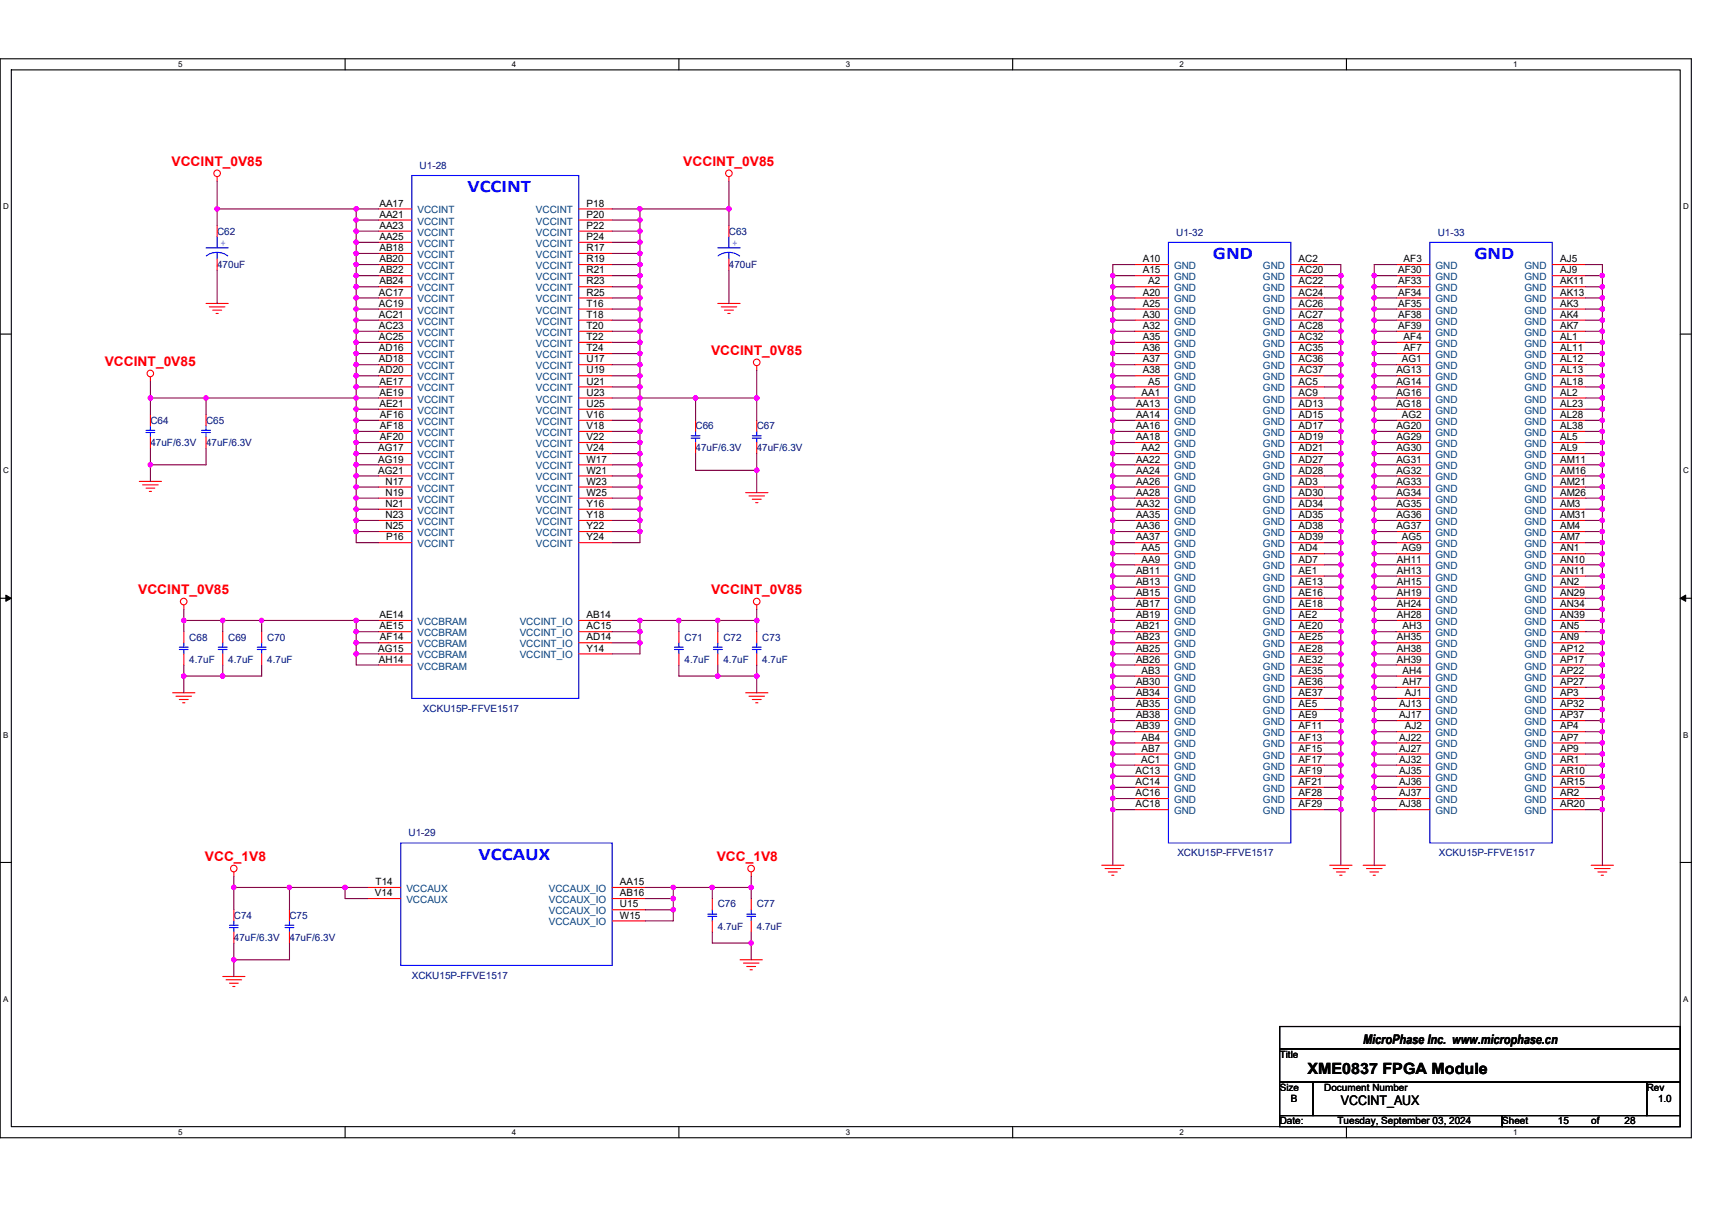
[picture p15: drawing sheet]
<svg xmlns="http://www.w3.org/2000/svg" width="297mm" height="210mm" viewBox="0 0 297 210" stroke-linecap="round" stroke-linejoin="round" font-family="sans-serif">
<defs><g id="words">
<g font-size="3.1" fill="#00f">
<text x="81.1" y="33.4">VCCINT</text>
<text x="210.5" y="45">GND</text>
<text x="255.8" y="45">GND</text>
<text x="83" y="149.2">VCCAUX</text>
</g>
<text font-size="2.7" x="226.9" y="186.4">XME0837 FPGA Module</text>
<g font-size="2.3" fill="#f00">
<text x="29.8" y="28.7">VCCINT_0V85</text>
<text x="118.6" y="28.7">VCCINT_0V85</text>
<text x="18.2" y="63.5">VCCINT_0V85</text>
<text x="123.4" y="61.6">VCCINT_0V85</text>
<text x="24" y="103.1">VCCINT_0V85</text>
<text x="123.4" y="103.1">VCCINT_0V85</text>
<text x="35.6" y="149.4">VCC_1V8</text>
<text x="124.4" y="149.4">VCC_1V8</text>
</g>
<g font-size="2.3">
<text x="236.5" y="181.1">MicroPhase Inc. www.microphase.cn</text>
<text x="232.6" y="191.8">VCCINT_AUX</text>
</g>
<g font-size="1.7" fill="#000080">
<text x="72.8" y="29.3">U1-28</text>
<text x="37.7" y="40.7">C62</text>
<text x="126.5" y="40.7">C63</text>
<text x="204.1" y="40.9">U1-32</text>
<text x="249.4" y="40.9">U1-33</text>
<text x="37.7" y="46.5">470uF</text>
<text x="126.5" y="46.5">470uF</text>
<text x="26.1" y="73.5">C64</text>
<text x="26.1" y="77.4">47uF/6.3V</text>
<text x="35.7" y="73.5">C65</text>
<text x="35.7" y="77.4">47uF/6.3V</text>
<text x="120.7" y="74.5">C66</text>
<text x="131.3" y="74.5">C67</text>
<text x="120.7" y="78.3">47uF/6.3V</text>
<text x="131.3" y="78.3">47uF/6.3V</text>
<text x="32.8" y="111.2">C68</text>
<text x="39.6" y="111.2">C69</text>
<text x="46.4" y="111.2">C70</text>
<text x="118.8" y="111.2">C71</text>
<text x="125.5" y="111.2">C72</text>
<text x="132.3" y="111.2">C73</text>
<text x="32.8" y="115">4.7uF</text>
<text x="39.6" y="115">4.7uF</text>
<text x="46.4" y="115">4.7uF</text>
<text x="118.8" y="115">4.7uF</text>
<text x="125.5" y="115">4.7uF</text>
<text x="132.3" y="115">4.7uF</text>
<text x="73.4" y="123.5">XCKU15P-FFVE1517</text>
<text x="70.9" y="145.1">U1-29</text>
<text x="204.3" y="148.6">XCKU15P-FFVE1517</text>
<text x="249.6" y="148.6">XCKU15P-FFVE1517</text>
<text x="40.6" y="159.4">C74</text>
<text x="50.2" y="159.4">C75</text>
<text x="124.5" y="157.5">C76</text>
<text x="124.5" y="161.4">4.7uF</text>
<text x="131.3" y="157.5">C77</text>
<text x="131.3" y="161.4">4.7uF</text>
<text x="40.6" y="163.3">47uF/6.3V</text>
<text x="50.2" y="163.3">47uF/6.3V</text>
<text x="71.5" y="169.8">XCKU15P-FFVE1517</text>
</g>
<g font-size="1.7">
<text x="65.8" y="35.9">AA17</text>
<text x="101.8" y="35.9">P18</text>
<text x="65.8" y="37.8">AA21</text>
<text x="65.8" y="39.7">AA23</text>
<text x="65.8" y="41.7">AA25</text>
<text x="101.8" y="37.8">P20</text>
<text x="101.8" y="39.7">P22</text>
<text x="101.8" y="41.7">P24</text>
<text x="65.8" y="43.6">AB18</text>
<text x="65.8" y="45.5">AB20</text>
<text x="65.8" y="47.4">AB22</text>
<text x="101.8" y="47.4">R21</text>
<text x="101.8" y="45.5">R19</text>
<text x="101.8" y="43.6">R17</text>
<text x="198.3" y="45.5">A10</text>
<text x="198.3" y="47.4">A15</text>
<text x="225.3" y="47.4">AC20</text>
<text x="225.3" y="45.5">AC2</text>
<text x="242.6" y="47.4">AF30</text>
<text x="243.5" y="45.5">AF3</text>
<text x="270.7" y="47.4">AJ9</text>
<text x="270.7" y="45.5">AJ5</text>
<text x="65.7" y="51.3">AC17</text>
<text x="65.7" y="53.2">AC19</text>
<text x="65.8" y="49.4">AB24</text>
<text x="101.8" y="53.2">T16</text>
<text x="101.8" y="51.3">R25</text>
<text x="101.8" y="49.4">R23</text>
<text x="198.3" y="51.3">A20</text>
<text x="198.3" y="53.2">A25</text>
<text x="199.2" y="49.4">A2</text>
<text x="225.3" y="53.2">AC26</text>
<text x="225.3" y="51.3">AC24</text>
<text x="225.3" y="49.4">AC22</text>
<text x="242.6" y="49.4">AF33</text>
<text x="242.6" y="51.3">AF34</text>
<text x="242.6" y="53.2">AF35</text>
<text x="270.7" y="53.2">AK3</text>
<text x="270.7" y="51.3">AK13</text>
<text x="270.7" y="49.4">AK11</text>
<text x="65.7" y="55.2">AC21</text>
<text x="65.7" y="57.1">AC23</text>
<text x="65.7" y="59">AC25</text>
<text x="101.8" y="59">T22</text>
<text x="101.8" y="57.1">T20</text>
<text x="101.8" y="55.2">T18</text>
<text x="198.3" y="55.2">A30</text>
<text x="198.3" y="57.1">A32</text>
<text x="198.3" y="59">A35</text>
<text x="225.3" y="59">AC32</text>
<text x="225.3" y="57.1">AC28</text>
<text x="225.3" y="55.2">AC27</text>
<text x="242.6" y="55.2">AF38</text>
<text x="242.6" y="57.1">AF39</text>
<text x="243.5" y="59">AF4</text>
<text x="270.7" y="59">AL1</text>
<text x="270.7" y="57.1">AK7</text>
<text x="270.7" y="55.2">AK4</text>
<text x="65.7" y="61">AD16</text>
<text x="65.7" y="62.9">AD18</text>
<text x="65.7" y="64.8">AD20</text>
<text x="101.8" y="64.8">U19</text>
<text x="101.8" y="62.9">U17</text>
<text x="101.8" y="61">T24</text>
<text x="198.3" y="61">A36</text>
<text x="198.3" y="62.9">A37</text>
<text x="198.3" y="64.8">A38</text>
<text x="225.3" y="64.8">AC37</text>
<text x="225.3" y="62.9">AC36</text>
<text x="225.3" y="61">AC35</text>
<text x="242.3" y="64.8">AG13</text>
<text x="243.2" y="62.9">AG1</text>
<text x="243.5" y="61">AF7</text>
<text x="270.7" y="64.8">AL13</text>
<text x="270.7" y="62.9">AL12</text>
<text x="270.7" y="61">AL11</text>
<text x="65.8" y="66.7">AE17</text>
<text x="65.8" y="68.7">AE19</text>
<text x="65.8" y="70.6">AE21</text>
<text x="101.8" y="70.6">U25</text>
<text x="101.8" y="68.7">U23</text>
<text x="101.8" y="66.7">U21</text>
<text x="197.1" y="70.6">AA13</text>
<text x="198.1" y="68.7">AA1</text>
<text x="199.2" y="66.7">A5</text>
<text x="225.3" y="70.6">AD13</text>
<text x="225.3" y="68.7">AC9</text>
<text x="225.3" y="66.7">AC5</text>
<text x="242.3" y="66.7">AG14</text>
<text x="242.3" y="68.7">AG16</text>
<text x="242.3" y="70.6">AG18</text>
<text x="270.7" y="70.6">AL23</text>
<text x="270.7" y="68.7">AL2</text>
<text x="270.7" y="66.7">AL18</text>
<text x="65.9" y="74.5">AF18</text>
<text x="65.9" y="72.5">AF16</text>
<text x="65.9" y="76.4">AF20</text>
<text x="101.8" y="76.4">V22</text>
<text x="101.8" y="74.5">V18</text>
<text x="101.8" y="72.5">V16</text>
<text x="197.1" y="72.5">AA14</text>
<text x="197.1" y="74.5">AA16</text>
<text x="197.1" y="76.4">AA18</text>
<text x="225.3" y="76.4">AD19</text>
<text x="225.3" y="74.5">AD17</text>
<text x="225.3" y="72.5">AD15</text>
<text x="242.3" y="74.5">AG20</text>
<text x="242.3" y="76.4">AG29</text>
<text x="243.2" y="72.5">AG2</text>
<text x="270.7" y="76.4">AL5</text>
<text x="270.7" y="74.5">AL38</text>
<text x="270.7" y="72.5">AL28</text>
<text x="65.6" y="78.3">AG17</text>
<text x="65.6" y="80.3">AG19</text>
<text x="65.6" y="82.2">AG21</text>
<text x="101.8" y="82.2">W21</text>
<text x="101.8" y="80.3">W17</text>
<text x="101.8" y="78.3">V24</text>
<text x="197.1" y="80.3">AA22</text>
<text x="197.1" y="82.2">AA24</text>
<text x="198.1" y="78.3">AA2</text>
<text x="225.3" y="82.2">AD28</text>
<text x="225.3" y="80.3">AD27</text>
<text x="225.3" y="78.3">AD21</text>
<text x="242.3" y="78.3">AG30</text>
<text x="242.3" y="80.3">AG31</text>
<text x="242.3" y="82.2">AG32</text>
<text x="270.7" y="82.2">AM16</text>
<text x="270.7" y="80.3">AM11</text>
<text x="270.7" y="78.3">AL9</text>
<text x="66.9" y="84.1">N17</text>
<text x="66.9" y="86">N19</text>
<text x="66.9" y="88">N21</text>
<text x="66.9" y="89.9">N23</text>
<text x="101.8" y="89.9">Y18</text>
<text x="101.8" y="88">Y16</text>
<text x="101.8" y="86">W25</text>
<text x="101.8" y="84.1">W23</text>
<text x="197.1" y="84.1">AA26</text>
<text x="197.1" y="86">AA28</text>
<text x="197.1" y="88">AA32</text>
<text x="197.1" y="89.9">AA35</text>
<text x="225.3" y="89.9">AD35</text>
<text x="225.3" y="88">AD34</text>
<text x="225.3" y="86">AD30</text>
<text x="225.3" y="84.1">AD3</text>
<text x="242.3" y="84.1">AG33</text>
<text x="242.3" y="86">AG34</text>
<text x="242.3" y="88">AG35</text>
<text x="242.3" y="89.9">AG36</text>
<text x="270.7" y="89.9">AM31</text>
<text x="270.7" y="88">AM3</text>
<text x="270.7" y="86">AM26</text>
<text x="270.7" y="84.1">AM21</text>
<text x="66.9" y="91.8">N25</text>
<text x="67" y="93.8">P16</text>
<text x="101.8" y="93.8">Y24</text>
<text x="101.8" y="91.8">Y22</text>
<text x="197.1" y="91.8">AA36</text>
<text x="197.1" y="93.8">AA37</text>
<text x="198.1" y="95.7">AA5</text>
<text x="225.3" y="95.7">AD4</text>
<text x="225.3" y="93.8">AD39</text>
<text x="225.3" y="91.8">AD38</text>
<text x="242.3" y="91.8">AG37</text>
<text x="243.2" y="93.8">AG5</text>
<text x="243.2" y="95.7">AG9</text>
<text x="270.7" y="95.7">AN1</text>
<text x="270.7" y="93.8">AM7</text>
<text x="270.7" y="91.8">AM4</text>
<text x="197.1" y="99.6">AB11</text>
<text x="197.1" y="101.5">AB13</text>
<text x="198.1" y="97.6">AA9</text>
<text x="225.3" y="101.5">AE13</text>
<text x="225.3" y="99.6">AE1</text>
<text x="225.3" y="97.6">AD7</text>
<text x="242.4" y="97.6">AH11</text>
<text x="242.4" y="99.6">AH13</text>
<text x="242.4" y="101.5">AH15</text>
<text x="270.7" y="101.5">AN2</text>
<text x="270.7" y="99.6">AN11</text>
<text x="270.7" y="97.6">AN10</text>
<text x="65.8" y="107.3">AE14</text>
<text x="101.8" y="107.3">AB14</text>
<text x="197.1" y="103.4">AB15</text>
<text x="197.1" y="105.3">AB17</text>
<text x="197.1" y="107.3">AB19</text>
<text x="225.3" y="107.3">AE2</text>
<text x="225.3" y="105.3">AE18</text>
<text x="225.3" y="103.4">AE16</text>
<text x="242.4" y="103.4">AH19</text>
<text x="242.4" y="105.3">AH24</text>
<text x="242.4" y="107.3">AH28</text>
<text x="270.7" y="107.3">AN39</text>
<text x="270.7" y="105.3">AN34</text>
<text x="270.7" y="103.4">AN29</text>
<text x="65.6" y="113.1">AG15</text>
<text x="65.8" y="109.2">AE15</text>
<text x="65.9" y="111.1">AF14</text>
<text x="101.8" y="109.2">AC15</text>
<text x="101.8" y="111.1">AD14</text>
<text x="101.8" y="113.1">Y14</text>
<text x="197.1" y="109.2">AB21</text>
<text x="197.1" y="111.1">AB23</text>
<text x="197.1" y="113.1">AB25</text>
<text x="225.3" y="113.1">AE28</text>
<text x="225.3" y="111.1">AE25</text>
<text x="225.3" y="109.2">AE20</text>
<text x="242.4" y="111.1">AH35</text>
<text x="242.4" y="113.1">AH38</text>
<text x="243.3" y="109.2">AH3</text>
<text x="270.7" y="113.1">AP12</text>
<text x="270.7" y="111.1">AN9</text>
<text x="270.7" y="109.2">AN5</text>
<text x="65.7" y="115">AH14</text>
<text x="197.1" y="115">AB26</text>
<text x="197.1" y="118.9">AB30</text>
<text x="198.1" y="116.9">AB3</text>
<text x="225.3" y="118.9">AE36</text>
<text x="225.3" y="116.9">AE35</text>
<text x="225.3" y="115">AE32</text>
<text x="242.4" y="115">AH39</text>
<text x="243.3" y="116.9">AH4</text>
<text x="243.3" y="118.9">AH7</text>
<text x="270.7" y="118.9">AP27</text>
<text x="270.7" y="116.9">AP22</text>
<text x="270.7" y="115">AP17</text>
<text x="197.1" y="120.8">AB34</text>
<text x="197.1" y="122.7">AB35</text>
<text x="197.1" y="124.7">AB38</text>
<text x="225.3" y="124.7">AE9</text>
<text x="225.3" y="122.7">AE5</text>
<text x="225.3" y="120.8">AE37</text>
<text x="242.8" y="122.7">AJ13</text>
<text x="242.8" y="124.7">AJ17</text>
<text x="243.7" y="120.8">AJ1</text>
<text x="270.7" y="124.7">AP37</text>
<text x="270.7" y="122.7">AP32</text>
<text x="270.7" y="120.8">AP3</text>
<text x="197.1" y="126.6">AB39</text>
<text x="198.1" y="128.5">AB4</text>
<text x="198.1" y="130.5">AB7</text>
<text x="225.3" y="130.5">AF15</text>
<text x="225.3" y="128.5">AF13</text>
<text x="225.3" y="126.6">AF11</text>
<text x="242.8" y="128.5">AJ22</text>
<text x="242.8" y="130.5">AJ27</text>
<text x="243.7" y="126.6">AJ2</text>
<text x="270.7" y="130.5">AP9</text>
<text x="270.7" y="128.5">AP7</text>
<text x="270.7" y="126.6">AP4</text>
<text x="197" y="134.3">AC13</text>
<text x="197" y="136.2">AC14</text>
<text x="198" y="132.4">AC1</text>
<text x="225.3" y="136.2">AF21</text>
<text x="225.3" y="134.3">AF19</text>
<text x="225.3" y="132.4">AF17</text>
<text x="242.8" y="132.4">AJ32</text>
<text x="242.8" y="134.3">AJ35</text>
<text x="242.8" y="136.2">AJ36</text>
<text x="270.7" y="136.2">AR15</text>
<text x="270.7" y="134.3">AR10</text>
<text x="270.7" y="132.4">AR1</text>
<text x="197" y="138.2">AC16</text>
<text x="197" y="140.1">AC18</text>
<text x="225.3" y="140.1">AF29</text>
<text x="225.3" y="138.2">AF28</text>
<text x="242.8" y="138.2">AJ37</text>
<text x="242.8" y="140.1">AJ38</text>
<text x="270.7" y="140.1">AR20</text>
<text x="270.7" y="138.2">AR2</text>
<text x="65.1" y="155.5">V14</text>
<text x="65.2" y="153.6">T14</text>
<text x="107.6" y="153.6">AA15</text>
<text x="107.6" y="155.5">AB16</text>
<text x="107.6" y="157.5">U15</text>
<text x="107.6" y="159.4">W15</text>
<text x="222" y="183.6">Title</text>
<text x="222" y="189.3">Size</text>
<text x="224" y="191.3">B</text>
<text x="229.8" y="189.3">Document Number</text>
<text x="285.7" y="189.3">Rev</text>
<text x="287.7" y="191.3">1.0</text>
<text x="222" y="195.1">Date:</text>
<text x="232.1" y="195.1">Tuesday, September 03, 2024</text>
<text x="260.6" y="195.1">Sheet</text>
<text x="270.3" y="195.1">15</text>
<text x="276.1" y="195.1">of</text>
<text x="281.9" y="195.1">28</text>
</g>
<g font-size="1.7" fill="#004080">
<text x="72.4" y="37">VCCINT</text>
<text x="72.4" y="39">VCCINT</text>
<text x="72.4" y="40.9">VCCINT</text>
<text x="93" y="37">VCCINT</text>
<text x="93" y="39">VCCINT</text>
<text x="93" y="40.9">VCCINT</text>
<text x="72.4" y="42.8">VCCINT</text>
<text x="72.4" y="44.8">VCCINT</text>
<text x="72.4" y="46.7">VCCINT</text>
<text x="93" y="46.7">VCCINT</text>
<text x="93" y="44.8">VCCINT</text>
<text x="93" y="42.8">VCCINT</text>
<text x="203.7" y="46.7">GND</text>
<text x="219.1" y="46.7">GND</text>
<text x="249.1" y="46.7">GND</text>
<text x="264.5" y="46.7">GND</text>
<text x="72.4" y="48.6">VCCINT</text>
<text x="72.4" y="50.5">VCCINT</text>
<text x="72.4" y="52.5">VCCINT</text>
<text x="93" y="52.5">VCCINT</text>
<text x="93" y="50.5">VCCINT</text>
<text x="93" y="48.6">VCCINT</text>
<text x="203.7" y="48.6">GND</text>
<text x="203.7" y="50.5">GND</text>
<text x="203.7" y="52.5">GND</text>
<text x="219.1" y="52.5">GND</text>
<text x="219.1" y="50.5">GND</text>
<text x="219.1" y="48.6">GND</text>
<text x="249.1" y="48.6">GND</text>
<text x="249.1" y="50.5">GND</text>
<text x="249.1" y="52.5">GND</text>
<text x="264.5" y="52.5">GND</text>
<text x="264.5" y="50.5">GND</text>
<text x="264.5" y="48.6">GND</text>
<text x="72.4" y="54.4">VCCINT</text>
<text x="72.4" y="56.3">VCCINT</text>
<text x="72.4" y="58.3">VCCINT</text>
<text x="93" y="58.3">VCCINT</text>
<text x="93" y="56.3">VCCINT</text>
<text x="93" y="54.4">VCCINT</text>
<text x="203.7" y="54.4">GND</text>
<text x="203.7" y="56.3">GND</text>
<text x="203.7" y="58.3">GND</text>
<text x="219.1" y="58.3">GND</text>
<text x="219.1" y="56.3">GND</text>
<text x="219.1" y="54.4">GND</text>
<text x="249.1" y="54.4">GND</text>
<text x="249.1" y="56.3">GND</text>
<text x="249.1" y="58.3">GND</text>
<text x="264.5" y="58.3">GND</text>
<text x="264.5" y="56.3">GND</text>
<text x="264.5" y="54.4">GND</text>
<text x="72.4" y="60.2">VCCINT</text>
<text x="72.4" y="62.1">VCCINT</text>
<text x="72.4" y="64.1">VCCINT</text>
<text x="72.4" y="66">VCCINT</text>
<text x="93" y="66">VCCINT</text>
<text x="93" y="64.1">VCCINT</text>
<text x="93" y="62.1">VCCINT</text>
<text x="93" y="60.2">VCCINT</text>
<text x="203.7" y="60.2">GND</text>
<text x="203.7" y="62.1">GND</text>
<text x="203.7" y="64.1">GND</text>
<text x="203.7" y="66">GND</text>
<text x="219.1" y="66">GND</text>
<text x="219.1" y="64.1">GND</text>
<text x="219.1" y="62.1">GND</text>
<text x="219.1" y="60.2">GND</text>
<text x="249.1" y="60.2">GND</text>
<text x="249.1" y="62.1">GND</text>
<text x="249.1" y="64.1">GND</text>
<text x="249.1" y="66">GND</text>
<text x="264.5" y="66">GND</text>
<text x="264.5" y="64.1">GND</text>
<text x="264.5" y="62.1">GND</text>
<text x="264.5" y="60.2">GND</text>
<text x="72.4" y="67.9">VCCINT</text>
<text x="72.4" y="69.8">VCCINT</text>
<text x="72.4" y="71.8">VCCINT</text>
<text x="93" y="71.8">VCCINT</text>
<text x="93" y="69.8">VCCINT</text>
<text x="93" y="67.9">VCCINT</text>
<text x="203.7" y="67.9">GND</text>
<text x="203.7" y="69.8">GND</text>
<text x="203.7" y="71.8">GND</text>
<text x="219.1" y="71.8">GND</text>
<text x="219.1" y="69.8">GND</text>
<text x="219.1" y="67.9">GND</text>
<text x="249.1" y="67.9">GND</text>
<text x="249.1" y="69.8">GND</text>
<text x="249.1" y="71.8">GND</text>
<text x="264.5" y="71.8">GND</text>
<text x="264.5" y="69.8">GND</text>
<text x="264.5" y="67.9">GND</text>
<text x="72.4" y="75.6">VCCINT</text>
<text x="72.4" y="73.7">VCCINT</text>
<text x="72.4" y="77.6">VCCINT</text>
<text x="93" y="77.6">VCCINT</text>
<text x="93" y="75.6">VCCINT</text>
<text x="93" y="73.7">VCCINT</text>
<text x="203.7" y="73.7">GND</text>
<text x="203.7" y="75.6">GND</text>
<text x="203.7" y="77.6">GND</text>
<text x="219.1" y="77.6">GND</text>
<text x="219.1" y="75.6">GND</text>
<text x="219.1" y="73.7">GND</text>
<text x="249.1" y="73.7">GND</text>
<text x="249.1" y="75.6">GND</text>
<text x="249.1" y="77.6">GND</text>
<text x="264.5" y="77.6">GND</text>
<text x="264.5" y="75.6">GND</text>
<text x="264.5" y="73.7">GND</text>
<text x="72.4" y="79.5">VCCINT</text>
<text x="72.4" y="81.4">VCCINT</text>
<text x="72.4" y="83.4">VCCINT</text>
<text x="93" y="83.4">VCCINT</text>
<text x="93" y="81.4">VCCINT</text>
<text x="93" y="79.5">VCCINT</text>
<text x="203.7" y="79.5">GND</text>
<text x="203.7" y="81.4">GND</text>
<text x="203.7" y="83.4">GND</text>
<text x="219.1" y="83.4">GND</text>
<text x="219.1" y="81.4">GND</text>
<text x="219.1" y="79.5">GND</text>
<text x="249.1" y="79.5">GND</text>
<text x="249.1" y="81.4">GND</text>
<text x="249.1" y="83.4">GND</text>
<text x="264.5" y="83.4">GND</text>
<text x="264.5" y="81.4">GND</text>
<text x="264.5" y="79.5">GND</text>
<text x="72.4" y="85.3">VCCINT</text>
<text x="72.4" y="87.2">VCCINT</text>
<text x="72.4" y="89.2">VCCINT</text>
<text x="93" y="89.2">VCCINT</text>
<text x="93" y="87.2">VCCINT</text>
<text x="93" y="85.3">VCCINT</text>
<text x="203.7" y="85.3">GND</text>
<text x="203.7" y="87.2">GND</text>
<text x="203.7" y="89.2">GND</text>
<text x="219.1" y="89.2">GND</text>
<text x="219.1" y="87.2">GND</text>
<text x="219.1" y="85.3">GND</text>
<text x="249.1" y="85.3">GND</text>
<text x="249.1" y="87.2">GND</text>
<text x="249.1" y="89.2">GND</text>
<text x="264.5" y="89.2">GND</text>
<text x="264.5" y="87.2">GND</text>
<text x="264.5" y="85.3">GND</text>
<text x="72.4" y="91.1">VCCINT</text>
<text x="72.4" y="93">VCCINT</text>
<text x="72.4" y="95">VCCINT</text>
<text x="93" y="95">VCCINT</text>
<text x="93" y="93">VCCINT</text>
<text x="93" y="91.1">VCCINT</text>
<text x="203.7" y="91.1">GND</text>
<text x="203.7" y="93">GND</text>
<text x="203.7" y="95">GND</text>
<text x="219.1" y="95">GND</text>
<text x="219.1" y="93">GND</text>
<text x="219.1" y="91.1">GND</text>
<text x="249.1" y="91.1">GND</text>
<text x="249.1" y="93">GND</text>
<text x="249.1" y="95">GND</text>
<text x="264.5" y="95">GND</text>
<text x="264.5" y="93">GND</text>
<text x="264.5" y="91.1">GND</text>
<text x="203.7" y="96.9">GND</text>
<text x="203.7" y="98.8">GND</text>
<text x="203.7" y="100.8">GND</text>
<text x="219.1" y="100.8">GND</text>
<text x="219.1" y="98.8">GND</text>
<text x="219.1" y="96.9">GND</text>
<text x="249.1" y="96.9">GND</text>
<text x="249.1" y="98.8">GND</text>
<text x="249.1" y="100.8">GND</text>
<text x="264.5" y="100.8">GND</text>
<text x="264.5" y="98.8">GND</text>
<text x="264.5" y="96.9">GND</text>
<text x="203.7" y="102.7">GND</text>
<text x="203.7" y="104.6">GND</text>
<text x="203.7" y="106.5">GND</text>
<text x="219.1" y="106.5">GND</text>
<text x="219.1" y="104.6">GND</text>
<text x="219.1" y="102.7">GND</text>
<text x="249.1" y="102.7">GND</text>
<text x="249.1" y="104.6">GND</text>
<text x="249.1" y="106.5">GND</text>
<text x="264.5" y="106.5">GND</text>
<text x="264.5" y="104.6">GND</text>
<text x="264.5" y="102.7">GND</text>
<text x="72.4" y="108.5">VCCBRAM</text>
<text x="72.4" y="110.4">VCCBRAM</text>
<text x="72.4" y="112.3">VCCBRAM</text>
<text x="90.2" y="108.5">VCCINT_IO</text>
<text x="90.2" y="110.4">VCCINT_IO</text>
<text x="90.2" y="112.3">VCCINT_IO</text>
<text x="203.7" y="108.5">GND</text>
<text x="203.7" y="110.4">GND</text>
<text x="203.7" y="112.3">GND</text>
<text x="219.1" y="112.3">GND</text>
<text x="219.1" y="110.4">GND</text>
<text x="219.1" y="108.5">GND</text>
<text x="249.1" y="108.5">GND</text>
<text x="249.1" y="110.4">GND</text>
<text x="249.1" y="112.3">GND</text>
<text x="264.5" y="112.3">GND</text>
<text x="264.5" y="110.4">GND</text>
<text x="264.5" y="108.5">GND</text>
<text x="72.4" y="114.3">VCCBRAM</text>
<text x="72.4" y="116.2">VCCBRAM</text>
<text x="90.2" y="114.3">VCCINT_IO</text>
<text x="203.7" y="114.3">GND</text>
<text x="203.7" y="116.2">GND</text>
<text x="203.7" y="118.1">GND</text>
<text x="219.1" y="118.1">GND</text>
<text x="219.1" y="116.2">GND</text>
<text x="219.1" y="114.3">GND</text>
<text x="249.1" y="114.3">GND</text>
<text x="249.1" y="116.2">GND</text>
<text x="249.1" y="118.1">GND</text>
<text x="264.5" y="118.1">GND</text>
<text x="264.5" y="116.2">GND</text>
<text x="264.5" y="114.3">GND</text>
<text x="203.7" y="120.1">GND</text>
<text x="203.7" y="122">GND</text>
<text x="203.7" y="123.9">GND</text>
<text x="203.7" y="125.8">GND</text>
<text x="219.1" y="125.8">GND</text>
<text x="219.1" y="123.9">GND</text>
<text x="219.1" y="122">GND</text>
<text x="219.1" y="120.1">GND</text>
<text x="249.1" y="120.1">GND</text>
<text x="249.1" y="122">GND</text>
<text x="249.1" y="123.9">GND</text>
<text x="249.1" y="125.8">GND</text>
<text x="264.5" y="125.8">GND</text>
<text x="264.5" y="123.9">GND</text>
<text x="264.5" y="122">GND</text>
<text x="264.5" y="120.1">GND</text>
<text x="203.7" y="127.8">GND</text>
<text x="203.7" y="129.7">GND</text>
<text x="203.7" y="131.6">GND</text>
<text x="219.1" y="131.6">GND</text>
<text x="219.1" y="129.7">GND</text>
<text x="219.1" y="127.8">GND</text>
<text x="249.1" y="127.8">GND</text>
<text x="249.1" y="129.7">GND</text>
<text x="249.1" y="131.6">GND</text>
<text x="264.5" y="131.6">GND</text>
<text x="264.5" y="129.7">GND</text>
<text x="264.5" y="127.8">GND</text>
<text x="203.7" y="133.6">GND</text>
<text x="203.7" y="135.5">GND</text>
<text x="203.7" y="137.4">GND</text>
<text x="219.1" y="137.4">GND</text>
<text x="219.1" y="135.5">GND</text>
<text x="219.1" y="133.6">GND</text>
<text x="249.1" y="133.6">GND</text>
<text x="249.1" y="135.5">GND</text>
<text x="249.1" y="137.4">GND</text>
<text x="264.5" y="137.4">GND</text>
<text x="264.5" y="135.5">GND</text>
<text x="264.5" y="133.6">GND</text>
<text x="203.7" y="139.4">GND</text>
<text x="203.7" y="141.3">GND</text>
<text x="219.1" y="141.3">GND</text>
<text x="219.1" y="139.4">GND</text>
<text x="249.1" y="139.4">GND</text>
<text x="249.1" y="141.3">GND</text>
<text x="264.5" y="141.3">GND</text>
<text x="264.5" y="139.4">GND</text>
<text x="70.5" y="154.8">VCCAUX</text>
<text x="95.2" y="154.8">VCCAUX_IO</text>
<text x="70.5" y="156.7">VCCAUX</text>
<text x="95.2" y="156.7">VCCAUX_IO</text>
<text x="95.2" y="158.7">VCCAUX_IO</text>
<text x="95.2" y="160.6">VCCAUX_IO</text>
</g>
<g font-size="1.7" fill="#00f">
<text x="38.3" y="42.7">+</text>
<text x="127.1" y="42.7">+</text>
</g>
<g font-size="1.4">
<text x="30.9" y="11.7">5</text>
<text x="88.8" y="11.7">4</text>
<text x="146.7" y="11.7">3</text>
<text x="204.7" y="11.7">2</text>
<text x="262.6" y="11.7">1</text>
<text x=".5" y="36.3">D</text>
<text x="292" y="36.3">D</text>
<text x=".5" y="82.1">C</text>
<text x="292" y="82.1">C</text>
<text x=".5" y="128">B</text>
<text x="292" y="128">B</text>
<text x=".5" y="173.8">A</text>
<text x="292" y="173.8">A</text>
<text x="30.9" y="197">5</text>
<text x="88.8" y="197">4</text>
<text x="146.7" y="197">3</text>
<text x="204.7" y="197">2</text>
<text x="262.6" y="197">1</text>
</g>
</g></defs>
<path d="M0 10.2h293.5v187.2h-293.5zM2 12.1h289.5v183.4h-289.5z" fill="none" stroke="#000" stroke-width=".19"/>
<g fill="#fff">
<path d="M30.9 10.4h.8v1.6h-.8z"/>
<path d="M30.9 195.7h.8v1.6h-.8z"/>
</g>
<path d="M59.9 10.2v1.9M59.9 195.5v1.9" fill="none" stroke="#000" stroke-width=".19"/>
<g fill="#fff">
<path d="M88.8 10.4h.8v1.6h-.8z"/>
<path d="M88.8 195.7h.8v1.6h-.8z"/>
</g>
<path d="M117.8 10.2v1.9M117.8 195.5v1.9" fill="none" stroke="#000" stroke-width=".19"/>
<g fill="#fff">
<path d="M146.7 10.4h.8v1.6h-.8z"/>
<path d="M146.7 195.7h.8v1.6h-.8z"/>
</g>
<path d="M175.7 10.2v1.9M175.7 195.5v1.9" fill="none" stroke="#000" stroke-width=".19"/>
<g fill="#fff">
<path d="M204.7 10.4h.7v1.6h-.7z"/>
<path d="M204.7 195.7h.7v1.6h-.7z"/>
</g>
<path d="M233.6 10.2v1.9M233.6 195.5v1.9" fill="none" stroke="#000" stroke-width=".19"/>
<g fill="#fff">
<path d="M262.6 10.4h.7v1.6h-.7z"/>
<path d="M262.6 195.7h.7v1.6h-.7z"/>
<path d="M.5 35.1h1v1.5h-1z"/>
<path d="M292 35.1h1v1.5h-1z"/>
<path d="M.5 80.9h1v1.5h-1z"/>
<path d="M292 80.9h1v1.5h-1z"/>
</g>
<path d="M0 58h2M291.5 58h2" fill="none" stroke="#000" stroke-width=".19"/>
<g fill="#fff">
<path d="M.5 126.7h.9v1.6h-.9z"/>
<path d="M292 126.7h.9v1.6h-.9z"/>
</g>
<path d="M0 103.8h2M291.5 103.8h2" fill="none" stroke="#000" stroke-width=".19"/>
<path d="M1 103.3l1 .5-1 .6zM291.5 103.8l1-.5v1.1z" fill="#000" stroke="#000" stroke-width=".17"/>
<g fill="#fff">
<path d="M.5 172.6h.9v1.5h-.9z"/>
<path d="M292 172.6h.9v1.5h-.9z"/>
</g>
<path d="M0 149.7h2M291.5 149.7h2M222 178.1h69.5v3.9h-69.5zM222 182h69.5v5.8h-69.5zM222 187.8h5.8v5.8h-5.8zM222 193.6h38.6v1.9h-38.6zM227.8 187.8h57.9v5.8h-57.9zM260.6 193.6h30.9v1.9h-30.9zM285.7 187.8h5.8v5.8h-5.8z" fill="none" stroke="#000" stroke-width=".19"/>
<g fill="none" stroke="#f00" stroke-width=".19">
<path d="M37.7 30.7v.7M37.7 39.2v1.9M65.7 36.3h5.8M65.7 38.2h5.8M100.4 36.3h5.8M100.4 38.2h5.8M126.5 30.7v.7M126.5 39.2v1.9M35.7 52.7h3.9M36.3 53.3h2.7M36.9 53.8h1.6M37.5 54.4h.4"/>
<path d="M37.7 44.9v2M65.7 40.1h5.8M65.7 42.1h5.8M65.7 44h5.8M65.7 45.9h5.8M65.7 47.8h5.8M65.7 49.8h5.8M65.7 51.7h5.8M65.7 53.6h5.8M65.7 55.6h5.8M65.7 57.5h5.8M65.7 59.4h5.8"/>
<path d="M100.4 59.4h5.8M100.4 57.5h5.8M100.4 55.6h5.8M100.4 53.6h5.8M100.4 51.7h5.8M100.4 49.8h5.8M100.4 47.8h5.8M100.4 45.9h5.8M100.4 44h5.8M100.4 40.1h5.8M100.4 42.1h5.8M124.5 52.7h3.9"/>
<path d="M125.1 53.3h2.7M125.7 53.8h1.6M126.3 54.4h.4M126.5 44.9v2M196.9 45.9h5.8M196.9 47.8h5.8M196.9 49.8h5.8M196.9 51.7h5.8M196.9 53.6h5.8M196.9 55.6h5.8M196.9 57.5h5.8M196.9 59.4h5.8"/>
<path d="M224 59.4h5.8M224 57.5h5.8M224 55.6h5.8M224 53.6h5.8M224 51.7h5.8M224 49.8h5.8M224 47.8h5.8M224 45.9h5.8M242.3 45.9h5.8M242.3 47.8h5.8M242.3 49.8h5.8M242.3 51.7h5.8"/>
<path d="M242.3 53.6h5.8M242.3 55.6h5.8M242.3 57.5h5.8M242.3 59.4h5.8M269.3 59.4h5.8M269.3 57.5h5.8M269.3 55.6h5.8M269.3 53.6h5.8M269.3 51.7h5.8M269.3 49.8h5.8M269.3 47.8h5.8M269.3 45.9h5.8"/>
<path d="M26.1 65.4v.8M26.1 72v1.9M26.1 75.8v2M35.7 72v1.9M35.7 75.8v2M65.7 61.4h5.8M65.7 63.3h5.8M65.7 65.2h5.8M65.7 67.1h5.8M65.7 69.1h5.8M65.7 71h5.8M65.7 72.9h5.8"/>
<path d="M65.7 74.9h5.8M65.7 76.8h5.8M65.7 78.7h5.8M100.4 78.7h5.8M100.4 76.8h5.8M100.4 74.9h5.8M100.4 72.9h5.8M100.4 71h5.8M100.4 69.1h5.8M100.4 67.1h5.8M100.4 65.2h5.8M100.4 63.3h5.8"/>
<path d="M100.4 61.4h5.8M120.7 72.9v2M120.7 76.8v1.9M131.3 63.5v.7M131.3 72.9v2M131.3 76.8v1.9M196.9 61.4h5.8M196.9 63.3h5.8M196.9 65.2h5.8M196.9 67.1h5.8M196.9 69.1h5.8M196.9 71h5.8"/>
<path d="M196.9 72.9h5.8M196.9 74.9h5.8M196.9 76.8h5.8M196.9 78.7h5.8M224 78.7h5.8M224 76.8h5.8M224 74.9h5.8M224 72.9h5.8M224 71h5.8M224 69.1h5.8M224 67.1h5.8M224 65.2h5.8"/>
<path d="M224 63.3h5.8M224 61.4h5.8M242.3 61.4h5.8M242.3 63.3h5.8M242.3 65.2h5.8M242.3 67.1h5.8M242.3 69.1h5.8M242.3 71h5.8M242.3 72.9h5.8M242.3 74.9h5.8M242.3 76.8h5.8M242.3 78.7h5.8"/>
<path d="M269.3 78.7h5.8M269.3 76.8h5.8M269.3 74.9h5.8M269.3 72.9h5.8M269.3 71h5.8M269.3 69.1h5.8M269.3 67.1h5.8M269.3 65.2h5.8M269.3 63.3h5.8M269.3 61.4h5.8M24.2 83.5h3.8M24.7 84.1h2.7"/>
<path d="M25.3 84.7h1.6M25.9 85.3h.4M65.7 80.7h5.8M65.7 82.6h5.8M65.7 84.5h5.8M65.7 86.4h5.8M65.7 88.4h5.8M65.7 90.3h5.8M65.7 92.2h5.8M65.7 94.2h5.8M100.4 94.2h5.8M100.4 92.2h5.8"/>
<path d="M100.4 90.3h5.8M100.4 88.4h5.8M100.4 86.4h5.8M100.4 84.5h5.8M100.4 82.6h5.8M100.4 80.7h5.8M129.4 85.5h3.8M130 86.1h2.6M130.5 86.6h1.6M131.1 87.2h.4M196.9 80.7h5.8M196.9 82.6h5.8"/>
<path d="M196.9 84.5h5.8M196.9 86.4h5.8M196.9 88.4h5.8M196.9 90.3h5.8M196.9 92.2h5.8M196.9 94.2h5.8M196.9 96.1h5.8M196.9 98h5.8M196.9 100h5.8M224 100h5.8M224 98h5.8M224 96.1h5.8"/>
<path d="M224 94.2h5.8M224 92.2h5.8M224 90.3h5.8M224 88.4h5.8M224 86.4h5.8M224 84.5h5.8M224 82.6h5.8M224 80.7h5.8M242.3 80.7h5.8M242.3 82.6h5.8M242.3 84.5h5.8M242.3 86.4h5.8"/>
<path d="M242.3 88.4h5.8M242.3 90.3h5.8M242.3 92.2h5.8M242.3 94.2h5.8M242.3 96.1h5.8M242.3 98h5.8M242.3 100h5.8M269.3 100h5.8M269.3 98h5.8M269.3 96.1h5.8M269.3 94.2h5.8M269.3 92.2h5.8"/>
<path d="M269.3 90.3h5.8M269.3 88.4h5.8M269.3 86.4h5.8M269.3 84.5h5.8M269.3 82.6h5.8M269.3 80.7h5.8M31.9 105v.7M31.9 113.5v1.9M31.9 109.6v1.9M38.6 113.5v1.9M38.6 109.6v1.9M45.4 113.5v1.9"/>
<path d="M45.4 109.6v1.9M65.7 107.7h5.8M65.7 109.6h5.8M65.7 111.5h5.8M65.7 113.5h5.8M65.7 115.4h5.8M100.4 107.7h5.8M100.4 109.6h5.8M100.4 111.5h5.8M100.4 113.5h5.8M117.8 113.5v1.9M117.8 109.6v1.9"/>
<path d="M124.5 113.5v1.9M124.5 109.6v1.9M131.3 105v.7M131.3 113.5v1.9M131.3 109.6v1.9M196.9 101.9h5.8M196.9 103.8h5.8M196.9 105.7h5.8M196.9 107.7h5.8M196.9 109.6h5.8M196.9 111.5h5.8M196.9 113.5h5.8"/>
<path d="M196.9 115.4h5.8M196.9 117.3h5.8M196.9 119.3h5.8M224 119.3h5.8M224 117.3h5.8M224 115.4h5.8M224 113.5h5.8M224 111.5h5.8M224 109.6h5.8M224 107.7h5.8M224 105.7h5.8M224 103.8h5.8"/>
<path d="M224 101.9h5.8M242.3 101.9h5.8M242.3 103.8h5.8M242.3 105.7h5.8M242.3 107.7h5.8M242.3 109.6h5.8M242.3 111.5h5.8M242.3 113.5h5.8M242.3 115.4h5.8M242.3 117.3h5.8M242.3 119.3h5.8M269.3 119.3h5.8"/>
<path d="M269.3 117.3h5.8M269.3 115.4h5.8M269.3 113.5h5.8M269.3 111.5h5.8M269.3 109.6h5.8M269.3 107.7h5.8M269.3 105.7h5.8M269.3 103.8h5.8M269.3 101.9h5.8M29.9 120.2h3.9M30.5 120.8h2.7M31.1 121.4h1.6"/>
<path d="M31.7 122h.4M129.4 120.2h3.8M130 120.8h2.6M130.5 121.4h1.6M131.1 122h.4M196.9 121.2h5.8M196.9 123.1h5.8M196.9 125.1h5.8M196.9 127h5.8M196.9 128.9h5.8M196.9 130.9h5.8M196.9 132.8h5.8"/>
<path d="M196.9 134.7h5.8M196.9 136.6h5.8M196.9 138.6h5.8M224 138.6h5.8M224 136.6h5.8M224 134.7h5.8M224 132.8h5.8M224 130.9h5.8M224 128.9h5.8M224 127h5.8M224 125.1h5.8M224 123.1h5.8"/>
<path d="M224 121.2h5.8M242.3 121.2h5.8M242.3 123.1h5.8M242.3 125.1h5.8M242.3 127h5.8M242.3 128.9h5.8M242.3 130.9h5.8M242.3 132.8h5.8M242.3 134.7h5.8M242.3 136.6h5.8M242.3 138.6h5.8M269.3 138.6h5.8"/>
<path d="M269.3 136.6h5.8M269.3 134.7h5.8M269.3 132.8h5.8M269.3 130.9h5.8M269.3 128.9h5.8M269.3 127h5.8M269.3 125.1h5.8M269.3 123.1h5.8M269.3 121.2h5.8M40.6 151.3v.8M40.6 157.9v1.9M50.2 157.9v1.9"/>
<path d="M63.7 154h5.8M63.7 155.9h5.8M106.2 154h5.8M106.2 155.9h5.8M106.2 157.9h5.8M106.2 159.8h5.8M123.6 159.8v1.9M123.6 155.9v2M130.3 151.3v.8M130.3 159.8v1.9M130.3 155.9v2M191.2 150.2h3.8"/>
<path d="M191.7 150.7h2.7M192.3 151.3h1.5M192.9 151.9h.4M196.9 140.5h5.8M224 140.5h5.8M230.7 150.2h3.9M231.3 150.7h2.7M231.9 151.3h1.5M232.4 151.9h.5M236.5 150.2h3.9M237.1 150.7h2.7M237.7 151.3h1.5"/>
<path d="M238.2 151.9h.4M242.3 140.5h5.8M269.3 140.5h5.8M276.1 150.2h3.8M276.7 150.7h2.7M277.2 151.3h1.6M277.8 151.9h.4M38.6 169.5h3.9M39.2 170h2.7M39.8 170.6h1.5M40.4 171.2h.4M40.6 161.7v2"/>
<path d="M50.2 161.7v2M128.4 166.6h3.9M129 167.1h2.7M129.6 167.7h1.5M130.2 168.3h.3"/>
<circle cx="37.7" cy="30.1" r=".57"/>
<circle cx="126.5" cy="30.1" r=".57"/>
<circle cx="26.1" cy="64.8" r=".57"/>
<circle cx="131.3" cy="62.9" r=".57"/>
<circle cx="31.9" cy="104.4" r=".57"/>
<circle cx="131.3" cy="104.4" r=".57"/>
<circle cx="40.6" cy="150.7" r=".57"/>
<circle cx="130.3" cy="150.7" r=".57"/>
</g>
<g fill="none" stroke="#00f" stroke-width=".19">
<path d="M71.5 30.5h28.9v90.7h-28.9zM35.7 43h3.9M35.8 44.4a3.1 3.1 0 0 1 3.7 0M37.7 43.8v1.1M37.7 41.1v1.9M124.5 43h3.9M124.6 44.4a3.1 3.1 0 0 1 3.7 0M126.5 43.8v1.1M126.5 41.1v1.9M202.7 42.1h21.3v104.2h-21.3zM248.1 42.1h21.2v104.2h-21.2zM25.3 74.7h1.6"/>
<path d="M25.3 75.1h1.6M26.1 73.9v.8M26.1 75.1v.7M35 74.7h1.5M35 75.1h1.5M35.7 73.9v.8M35.7 75.1v.7M119.9 75.6h1.6M119.9 76h1.6M120.7 74.9v.7M120.7 76v.8M130.5 75.6h1.6"/>
<path d="M130.5 76h1.6M131.3 74.9v.7M131.3 76v.8M31.1 112.7h1.6M31.1 112.3h1.6M31.9 112.7v.8M31.9 111.5v.8M37.9 112.7h1.5M37.9 112.3h1.5M38.6 112.7v.8M38.6 111.5v.8M44.6 112.7h1.6"/>
<path d="M44.6 112.3h1.6M45.4 112.7v.8M45.4 111.5v.8M117 112.7h1.6M117 112.3h1.6M117.8 112.7v.8M117.8 111.5v.8M123.8 112.7h1.5M123.8 112.3h1.5M124.5 112.7v.8M124.5 111.5v.8M130.5 112.7h1.6"/>
<path d="M130.5 112.3h1.6M131.3 112.7v.8M131.3 111.5v.8M40.6 159.8v.8M50.2 159.8v.8M69.5 146.3h36.7v21.2h-36.7zM122.8 159h1.6M122.8 158.6h1.6M123.6 159v.8M123.6 157.9v.7M129.6 159h1.5M129.6 158.6h1.5"/>
<path d="M130.3 159v.8M130.3 157.9v.7M39.8 160.6h1.5M39.8 161h1.5M40.6 161v.7M49.5 160.6h1.5M49.5 161h1.5M50.2 161v.7"/>
</g>
<g fill="none" stroke="#800040" stroke-width=".19">
<path d="M37.7 31.4v4.9M37.7 36.3h24.1M37.7 36.3v2.9M61.8 38.2v1.9M61.8 36.3h3.9M61.8 38.2h3.9M61.8 36.3v1.9M106.2 36.3h4.8M106.2 38.2h4.8M111 36.3h15.5M111 36.3v1.9M111 38.2v1.9"/>
<path d="M126.5 31.4v4.9M126.5 36.3v2.9M37.7 46.9v5.8M61.8 42.1h3.9M61.8 51.7h3.9M61.8 53.6h3.9M61.8 40.1v2M61.8 42.1v1.9M61.8 44v1.9M61.8 51.7v1.9M61.8 53.6v2M61.8 55.6v1.9"/>
<path d="M61.8 57.5v1.9M61.8 40.1h3.9M61.8 44h3.9M61.8 45.9h3.9M61.8 47.8h3.9M61.8 49.8h3.9M61.8 55.6h3.9M61.8 57.5h3.9M61.8 59.4h3.9M61.8 45.9v1.9M61.8 47.8v2M61.8 49.8v1.9"/>
<path d="M61.8 59.4v2M106.2 40.1h4.8M106.2 42.1h4.8M106.2 44h4.8M106.2 45.9h4.8M106.2 47.8h4.8M106.2 49.8h4.8M106.2 51.7h4.8M106.2 53.6h4.8M106.2 55.6h4.8M106.2 57.5h4.8M106.2 59.4h4.8"/>
<path d="M111 40.1v2M111 42.1v1.9M111 44v1.9M111 45.9v1.9M111 47.8v2M111 49.8v1.9M111 51.7v1.9M111 53.6v2M111 55.6v1.9M111 57.5v1.9M111 59.4v2M126.5 46.9v5.8"/>
<path d="M193.1 47.8h3.8M193.1 49.8h3.8M193.1 51.7h3.8M193.1 53.6h3.8M193.1 55.6h3.8M193.1 57.5h3.8M193.1 59.4h3.8M193.1 47.8v2M193.1 49.8v1.9M193.1 51.7v1.9M193.1 53.6v2M193.1 55.6v1.9"/>
<path d="M193.1 57.5v1.9M193.1 59.4v2M196.9 45.9h-3.8v1.9M229.8 45.9h2.8v1.9M229.8 47.8h2.8M229.8 49.8h2.8M229.8 51.7h2.8M229.8 53.6h2.8M229.8 55.6h2.8M229.8 57.5h2.8M229.8 59.4h2.8M232.6 47.8v2"/>
<path d="M232.6 49.8v1.9M232.6 51.7v1.9M232.6 53.6v2M232.6 55.6v1.9M232.6 57.5v1.9M232.6 59.4v2M238.4 47.8h3.9M238.4 49.8h3.9M238.4 51.7h3.9M238.4 53.6h3.9M238.4 55.6h3.9M238.4 57.5h3.9"/>
<path d="M238.4 59.4h3.9M238.4 47.8v2M238.4 49.8v1.9M238.4 51.7v1.9M238.4 53.6v2M238.4 55.6v1.9M238.4 57.5v1.9M238.4 59.4v2M242.3 45.9h-3.9v1.9M275.1 45.9h2.9v1.9M275.1 47.8h2.9M275.1 49.8h2.9"/>
<path d="M275.1 51.7h2.9M275.1 53.6h2.9M275.1 55.6h2.9M275.1 57.5h2.9M275.1 59.4h2.9M278 47.8v2M278 49.8v1.9M278 51.7v1.9M278 53.6v2M278 55.6v1.9M278 57.5v1.9M278 59.4v2"/>
<path d="M26.1 77.8v2.9M26.1 69.1h9.6M26.1 66.2v2.9M26.1 69.1v2.9M35.7 69.1h26.1M35.7 69.1v2.9M35.7 77.8v2.9h-9.6M61.8 63.3h3.9M61.8 65.2h3.9M61.8 69.1h3.9M61.8 61.4v1.9M61.8 63.3v1.9"/>
<path d="M61.8 65.2v1.9M61.8 67.1v2M61.8 69.1v1.9M61.8 74.9v1.9M61.8 78.7v2M61.8 61.4h3.9M61.8 67.1h3.9M61.8 71h3.9M61.8 72.9h3.9M61.8 74.9h3.9M61.8 76.8h3.9M61.8 78.7h3.9"/>
<path d="M61.8 71v1.9M61.8 72.9v2M61.8 76.8v1.9M106.2 61.4h4.8M106.2 63.3h4.8M106.2 65.2h4.8M106.2 67.1h4.8M106.2 69.1h4.8M106.2 71h4.8M106.2 72.9h4.8M106.2 74.9h4.8M106.2 76.8h4.8"/>
<path d="M106.2 78.7h4.8M111 69.1h9.7M111 61.4v1.9M111 63.3v1.9M111 65.2v1.9M111 67.1v2M111 69.1v1.9M111 71v1.9M111 72.9v2M111 74.9v1.9M111 76.8v1.9M111 78.7v2"/>
<path d="M120.7 69.1h10.6M120.7 69.1v3.8M120.7 78.7v2.9h10.6M131.3 64.2v4.9M131.3 69.1v3.8M131.3 78.7v2.9M193.1 61.4h3.8M193.1 63.3h3.8M193.1 65.2h3.8M193.1 67.1h3.8M193.1 69.1h3.8M193.1 71h3.8"/>
<path d="M193.1 72.9h3.8M193.1 74.9h3.8M193.1 76.8h3.8M193.1 78.7h3.8M193.1 61.4v1.9M193.1 63.3v1.9M193.1 65.2v1.9M193.1 67.1v2M193.1 69.1v1.9M193.1 71v1.9M193.1 72.9v2M193.1 74.9v1.9"/>
<path d="M193.1 76.8v1.9M193.1 78.7v2M229.8 61.4h2.8M229.8 63.3h2.8M229.8 65.2h2.8M229.8 67.1h2.8M229.8 69.1h2.8M229.8 71h2.8M229.8 72.9h2.8M229.8 74.9h2.8M229.8 76.8h2.8M229.8 78.7h2.8"/>
<path d="M232.6 61.4v1.9M232.6 63.3v1.9M232.6 65.2v1.9M232.6 67.1v2M232.6 69.1v1.9M232.6 71v1.9M232.6 72.9v2M232.6 74.9v1.9M232.6 76.8v1.9M232.6 78.7v2M238.4 61.4h3.9M238.4 63.3h3.9"/>
<path d="M238.4 65.2h3.9M238.4 67.1h3.9M238.4 69.1h3.9M238.4 71h3.9M238.4 72.9h3.9M238.4 74.9h3.9M238.4 76.8h3.9M238.4 78.7h3.9M238.4 61.4v1.9M238.4 63.3v1.9M238.4 65.2v1.9M238.4 67.1v2"/>
<path d="M238.4 69.1v1.9M238.4 71v1.9M238.4 72.9v2M238.4 74.9v1.9M238.4 76.8v1.9M238.4 78.7v2M275.1 61.4h2.9M275.1 63.3h2.9M275.1 65.2h2.9M275.1 67.1h2.9M275.1 69.1h2.9M275.1 71h2.9"/>
<path d="M275.1 72.9h2.9M275.1 74.9h2.9M275.1 76.8h2.9M275.1 78.7h2.9M278 61.4v1.9M278 63.3v1.9M278 65.2v1.9M278 67.1v2M278 69.1v1.9M278 71v1.9M278 72.9v2M278 74.9v1.9"/>
<path d="M278 76.8v1.9M278 78.7v2M26.1 80.7v2.8M61.8 80.7h3.9M61.8 82.6h3.9M61.8 84.5h3.9M61.8 86.4h3.9M61.8 80.7v1.9M61.8 82.6v1.9M61.8 84.5v1.9M61.8 86.4v2M61.8 88.4h3.9"/>
<path d="M61.8 90.3h3.9M61.8 92.2h3.9M61.8 88.4v1.9M61.8 90.3v1.9M61.8 92.2v2h3.9M106.2 80.7h4.8M106.2 82.6h4.8M106.2 84.5h4.8M106.2 86.4h4.8M106.2 88.4h4.8M106.2 90.3h4.8M106.2 92.2h4.8"/>
<path d="M111 80.7v1.9M111 82.6v1.9M111 84.5v1.9M111 86.4v2M111 88.4v1.9M111 90.3v1.9M111 92.2v2h-4.8M131.3 81.6v3.9M193.1 80.7h3.8M193.1 82.6h3.8M193.1 84.5h3.8M193.1 86.4h3.8"/>
<path d="M193.1 88.4h3.8M193.1 90.3h3.8M193.1 92.2h3.8M193.1 94.2h3.8M193.1 96.1h3.8M193.1 98h3.8M193.1 100h3.8M193.1 80.7v1.9M193.1 82.6v1.9M193.1 84.5v1.9M193.1 86.4v2M193.1 88.4v1.9"/>
<path d="M193.1 90.3v1.9M193.1 92.2v2M193.1 94.2v1.9M193.1 96.1v1.9M193.1 98v2M193.1 100v1.9M229.8 80.7h2.8M229.8 82.6h2.8M229.8 84.5h2.8M229.8 86.4h2.8M229.8 88.4h2.8M229.8 90.3h2.8"/>
<path d="M229.8 92.2h2.8M229.8 94.2h2.8M229.8 96.1h2.8M229.8 98h2.8M229.8 100h2.8M232.6 80.7v1.9M232.6 82.6v1.9M232.6 84.5v1.9M232.6 86.4v2M232.6 88.4v1.9M232.6 90.3v1.9M232.6 92.2v2"/>
<path d="M232.6 94.2v1.9M232.6 96.1v1.9M232.6 98v2M232.6 100v1.9M238.4 80.7h3.9M238.4 82.6h3.9M238.4 84.5h3.9M238.4 86.4h3.9M238.4 88.4h3.9M238.4 90.3h3.9M238.4 92.2h3.9M238.4 94.2h3.9"/>
<path d="M238.4 96.1h3.9M238.4 98h3.9M238.4 100h3.9M238.4 80.7v1.9M238.4 82.6v1.9M238.4 84.5v1.9M238.4 86.4v2M238.4 88.4v1.9M238.4 90.3v1.9M238.4 92.2v2M238.4 94.2v1.9M238.4 96.1v1.9"/>
<path d="M238.4 98v2M238.4 100v1.9M275.1 80.7h2.9M275.1 82.6h2.9M275.1 84.5h2.9M275.1 86.4h2.9M275.1 88.4h2.9M275.1 90.3h2.9M275.1 92.2h2.9M275.1 94.2h2.9M275.1 96.1h2.9M275.1 98h2.9"/>
<path d="M275.1 100h2.9M278 80.7v1.9M278 82.6v1.9M278 84.5v1.9M278 86.4v2M278 88.4v1.9M278 90.3v1.9M278 92.2v2M278 94.2v1.9M278 96.1v1.9M278 98v2M278 100v1.9"/>
<path d="M31.9 107.7h6.7M31.9 105.7v2M31.9 107.7v1.9M31.9 115.4v1.9M31.9 117.3v2.9M31.9 117.3h6.7M38.6 107.7v1.9M38.6 115.4v1.9M38.6 107.7h6.8M45.4 107.7h16.4M45.4 107.7v1.9M45.4 115.4v1.9h-6.8"/>
<path d="M61.8 107.7h3.9M61.8 109.6h3.9M61.8 111.5h3.9M61.8 111.5v2h3.9M61.8 107.7v1.9M61.8 109.6v1.9M61.8 113.5v1.9h3.9M106.2 107.7h4.8M106.2 109.6h4.8M106.2 111.5h4.8M111 107.7h6.8M111 111.5v2h-4.8"/>
<path d="M111 107.7v1.9M111 109.6v1.9M117.8 107.7v1.9M117.8 107.7h6.7M117.8 115.4v1.9h6.7M124.5 107.7v1.9M124.5 115.4v1.9M124.5 107.7h6.8M124.5 117.3h6.8M131.3 117.3v2.9M131.3 105.7v2M131.3 107.7v1.9"/>
<path d="M131.3 115.4v1.9M193.1 101.9h3.8M193.1 103.8h3.8M193.1 105.7h3.8M193.1 107.7h3.8M193.1 109.6h3.8M193.1 111.5h3.8M193.1 113.5h3.8M193.1 115.4h3.8M193.1 117.3h3.8M193.1 119.3h3.8M193.1 101.9v1.9"/>
<path d="M193.1 103.8v1.9M193.1 105.7v2M193.1 107.7v1.9M193.1 109.6v1.9M193.1 111.5v2M193.1 113.5v1.9M193.1 115.4v1.9M193.1 117.3v2M193.1 119.3v1.9M229.8 101.9h2.8M229.8 103.8h2.8M229.8 105.7h2.8"/>
<path d="M229.8 107.7h2.8M229.8 109.6h2.8M229.8 111.5h2.8M229.8 113.5h2.8M229.8 115.4h2.8M229.8 117.3h2.8M229.8 119.3h2.8M232.6 101.9v1.9M232.6 103.8v1.9M232.6 105.7v2M232.6 107.7v1.9M232.6 109.6v1.9"/>
<path d="M232.6 111.5v2M232.6 113.5v1.9M232.6 115.4v1.9M232.6 117.3v2M232.6 119.3v1.9M238.4 101.9h3.9M238.4 103.8h3.9M238.4 105.7h3.9M238.4 107.7h3.9M238.4 109.6h3.9M238.4 111.5h3.9M238.4 113.5h3.9"/>
<path d="M238.4 115.4h3.9M238.4 117.3h3.9M238.4 119.3h3.9M238.4 101.9v1.9M238.4 103.8v1.9M238.4 105.7v2M238.4 107.7v1.9M238.4 109.6v1.9M238.4 111.5v2M238.4 113.5v1.9M238.4 115.4v1.9M238.4 117.3v2"/>
<path d="M238.4 119.3v1.9M275.1 101.9h2.9M275.1 103.8h2.9M275.1 105.7h2.9M275.1 107.7h2.9M275.1 109.6h2.9M275.1 111.5h2.9M275.1 113.5h2.9M275.1 115.4h2.9M275.1 117.3h2.9M275.1 119.3h2.9M278 101.9v1.9"/>
<path d="M278 103.8v1.9M278 105.7v2M278 107.7v1.9M278 109.6v1.9M278 111.5v2M278 113.5v1.9M278 115.4v1.9M278 117.3v2M278 119.3v1.9M193.1 121.2h3.8M193.1 123.1h3.8M193.1 125.1h3.8"/>
<path d="M193.1 127h3.8M193.1 128.9h3.8M193.1 130.9h3.8M193.1 132.8h3.8M193.1 134.7h3.8M193.1 136.6h3.8M193.1 138.6h3.8M193.1 121.2v1.9M193.1 123.1v2M193.1 125.1v1.9M193.1 127v1.9M193.1 128.9v2"/>
<path d="M193.1 130.9v1.9M193.1 132.8v1.9M193.1 134.7v1.9M193.1 136.6v2M193.1 138.6v1.9M229.8 121.2h2.8M229.8 123.1h2.8M229.8 125.1h2.8M229.8 127h2.8M229.8 128.9h2.8M229.8 130.9h2.8M229.8 132.8h2.8"/>
<path d="M229.8 134.7h2.8M229.8 136.6h2.8M229.8 138.6h2.8M232.6 121.2v1.9M232.6 123.1v2M232.6 125.1v1.9M232.6 127v1.9M232.6 128.9v2M232.6 130.9v1.9M232.6 132.8v1.9M232.6 134.7v1.9M232.6 136.6v2"/>
<path d="M232.6 138.6v1.9M238.4 121.2h3.9M238.4 123.1h3.9M238.4 125.1h3.9M238.4 127h3.9M238.4 128.9h3.9M238.4 130.9h3.9M238.4 132.8h3.9M238.4 134.7h3.9M238.4 136.6h3.9M238.4 138.6h3.9M238.4 121.2v1.9"/>
<path d="M238.4 123.1v2M238.4 125.1v1.9M238.4 127v1.9M238.4 128.9v2M238.4 130.9v1.9M238.4 132.8v1.9M238.4 134.7v1.9M238.4 136.6v2M238.4 138.6v1.9M275.1 121.2h2.9M275.1 123.1h2.9M275.1 125.1h2.9"/>
<path d="M275.1 127h2.9M275.1 128.9h2.9M275.1 130.9h2.9M275.1 132.8h2.9M275.1 134.7h2.9M275.1 136.6h2.9M275.1 138.6h2.9M278 121.2v1.9M278 123.1v2M278 125.1v1.9M278 127v1.9M278 128.9v2"/>
<path d="M278 130.9v1.9M278 132.8v1.9M278 134.7v1.9M278 136.6v2M278 138.6v1.9M40.6 152.1v1.9M40.6 154v3.9M40.6 154h9.6M50.2 154h9.7M50.2 154v3.9M59.9 154h3.8M59.9 154v1.9h3.8"/>
<path d="M112 155.9h4.8M112 154h4.8M112 157.9h4.8M116.8 155.9v2M116.8 154h6.8M116.8 154v1.9M116.8 157.9v1.9h-4.8M123.6 154v1.9M123.6 154h6.7M130.3 152.1v1.9M130.3 154v1.9M193.1 140.5h3.8"/>
<path d="M193.1 140.5v9.7M229.8 140.5h2.8M232.6 140.5v9.7M242.3 140.5h-3.9v9.7M275.1 140.5h2.9M278 140.5v9.7M40.6 163.7v2.9M40.6 166.6v2.9M50.2 163.7v2.9h-9.6M123.6 161.7v2h6.7M130.3 161.7v2M130.3 163.7v2.9"/>
</g>
<g fill="#f0f" stroke="#f0f" stroke-width=".19">
<circle cx="37.7" cy="36.2" r=".38"/>
<circle cx="61.8" cy="36.2" r=".38"/>
<circle cx="61.8" cy="38.2" r=".38"/>
<circle cx="61.8" cy="42" r=".38"/>
<circle cx="61.8" cy="40.1" r=".38"/>
<circle cx="61.8" cy="44" r=".38"/>
<circle cx="61.8" cy="47.8" r=".38"/>
<circle cx="61.8" cy="45.9" r=".38"/>
<circle cx="61.8" cy="51.7" r=".38"/>
<circle cx="61.8" cy="49.8" r=".38"/>
<circle cx="61.8" cy="53.6" r=".38"/>
<circle cx="61.8" cy="55.5" r=".38"/>
<circle cx="61.8" cy="59.4" r=".38"/>
<circle cx="61.8" cy="57.5" r=".38"/>
<circle cx="61.8" cy="61.3" r=".38"/>
<circle cx="61.8" cy="63.3" r=".38"/>
<circle cx="61.8" cy="65.2" r=".38"/>
<circle cx="61.8" cy="67.1" r=".38"/>
<circle cx="61.8" cy="71" r=".38"/>
<circle cx="61.8" cy="74.9" r=".38"/>
<circle cx="61.8" cy="72.9" r=".38"/>
<circle cx="61.8" cy="76.8" r=".38"/>
<circle cx="61.8" cy="78.7" r=".38"/>
<circle cx="61.8" cy="82.6" r=".38"/>
<circle cx="61.8" cy="80.6" r=".38"/>
<circle cx="61.8" cy="84.5" r=".38"/>
<circle cx="61.8" cy="88.4" r=".38"/>
<circle cx="61.8" cy="86.4" r=".38"/>
<circle cx="61.8" cy="90.3" r=".38"/>
<circle cx="61.8" cy="92.2" r=".38"/>
<circle cx="61.8" cy="109.6" r=".38"/>
<circle cx="26.1" cy="69.1" r=".38"/>
<circle cx="35.7" cy="69.1" r=".38"/>
<circle cx="61.8" cy="69.1" r=".38"/>
<circle cx="26.1" cy="80.6" r=".38"/>
<circle cx="232.6" cy="47.8" r=".38"/>
<circle cx="232.6" cy="49.8" r=".38"/>
<circle cx="238.4" cy="47.8" r=".38"/>
<circle cx="238.4" cy="49.8" r=".38"/>
<circle cx="232.6" cy="53.6" r=".38"/>
<circle cx="232.6" cy="51.7" r=".38"/>
<circle cx="238.4" cy="51.7" r=".38"/>
<circle cx="238.4" cy="53.6" r=".38"/>
<circle cx="232.6" cy="55.5" r=".38"/>
<circle cx="238.4" cy="55.5" r=".38"/>
<circle cx="232.6" cy="59.4" r=".38"/>
<circle cx="232.6" cy="57.5" r=".38"/>
<circle cx="238.4" cy="59.4" r=".38"/>
<circle cx="238.4" cy="57.5" r=".38"/>
<circle cx="232.6" cy="61.3" r=".38"/>
<circle cx="238.4" cy="61.3" r=".38"/>
<circle cx="232.6" cy="63.3" r=".38"/>
<circle cx="232.6" cy="65.2" r=".38"/>
<circle cx="238.4" cy="65.2" r=".38"/>
<circle cx="238.4" cy="63.3" r=".38"/>
<circle cx="232.6" cy="67.1" r=".38"/>
<circle cx="238.4" cy="69.1" r=".38"/>
<circle cx="238.4" cy="67.1" r=".38"/>
<circle cx="232.6" cy="69.1" r=".38"/>
<circle cx="232.6" cy="71" r=".38"/>
<circle cx="232.6" cy="72.9" r=".38"/>
<circle cx="238.4" cy="71" r=".38"/>
<circle cx="238.4" cy="72.9" r=".38"/>
<circle cx="232.6" cy="74.9" r=".38"/>
<circle cx="238.4" cy="74.9" r=".38"/>
<circle cx="232.6" cy="76.8" r=".38"/>
<circle cx="238.4" cy="78.7" r=".38"/>
<circle cx="238.4" cy="76.8" r=".38"/>
<circle cx="232.6" cy="78.7" r=".38"/>
<circle cx="232.6" cy="82.6" r=".38"/>
<circle cx="232.6" cy="80.6" r=".38"/>
<circle cx="238.4" cy="82.6" r=".38"/>
<circle cx="238.4" cy="80.6" r=".38"/>
<circle cx="238.4" cy="84.5" r=".38"/>
<circle cx="232.6" cy="84.5" r=".38"/>
<circle cx="232.6" cy="86.4" r=".38"/>
<circle cx="238.4" cy="86.4" r=".38"/>
<circle cx="232.6" cy="90.3" r=".38"/>
<circle cx="232.6" cy="88.4" r=".38"/>
<circle cx="238.4" cy="88.4" r=".38"/>
<circle cx="232.6" cy="92.2" r=".38"/>
<circle cx="238.4" cy="90.3" r=".38"/>
<circle cx="238.4" cy="92.2" r=".38"/>
<circle cx="232.6" cy="94.2" r=".38"/>
<circle cx="238.4" cy="96.1" r=".38"/>
<circle cx="238.4" cy="94.2" r=".38"/>
<circle cx="232.6" cy="96.1" r=".38"/>
<circle cx="232.6" cy="99.9" r=".38"/>
<circle cx="232.6" cy="98" r=".38"/>
<circle cx="238.4" cy="98" r=".38"/>
<circle cx="232.6" cy="101.9" r=".38"/>
<circle cx="238.4" cy="99.9" r=".38"/>
<circle cx="238.4" cy="101.9" r=".38"/>
<circle cx="232.6" cy="105.7" r=".38"/>
<circle cx="232.6" cy="103.8" r=".38"/>
<circle cx="238.4" cy="105.7" r=".38"/>
<circle cx="238.4" cy="103.8" r=".38"/>
<circle cx="238.4" cy="107.7" r=".38"/>
<circle cx="232.6" cy="107.7" r=".38"/>
<circle cx="232.6" cy="111.5" r=".38"/>
<circle cx="232.6" cy="109.6" r=".38"/>
<circle cx="238.4" cy="111.5" r=".38"/>
<circle cx="238.4" cy="109.6" r=".38"/>
<circle cx="232.6" cy="113.5" r=".38"/>
<circle cx="238.4" cy="113.5" r=".38"/>
<circle cx="232.6" cy="115.4" r=".38"/>
<circle cx="232.6" cy="117.3" r=".38"/>
<circle cx="238.4" cy="115.4" r=".38"/>
<circle cx="238.4" cy="117.3" r=".38"/>
<circle cx="232.6" cy="119.3" r=".38"/>
<circle cx="238.4" cy="119.3" r=".38"/>
<circle cx="238.4" cy="121.2" r=".38"/>
<circle cx="232.6" cy="123.1" r=".38"/>
<circle cx="232.6" cy="121.2" r=".38"/>
<circle cx="238.4" cy="123.1" r=".38"/>
<circle cx="232.6" cy="125" r=".38"/>
<circle cx="238.4" cy="127" r=".38"/>
<circle cx="238.4" cy="125" r=".38"/>
<circle cx="232.6" cy="127" r=".38"/>
<circle cx="232.6" cy="130.8" r=".38"/>
<circle cx="232.6" cy="128.9" r=".38"/>
<circle cx="238.4" cy="130.8" r=".38"/>
<circle cx="238.4" cy="128.9" r=".38"/>
<circle cx="232.6" cy="132.8" r=".38"/>
<circle cx="232.6" cy="134.7" r=".38"/>
<circle cx="238.4" cy="132.8" r=".38"/>
<circle cx="238.4" cy="134.7" r=".38"/>
<circle cx="232.6" cy="136.6" r=".38"/>
<circle cx="238.4" cy="136.6" r=".38"/>
<circle cx="232.6" cy="138.6" r=".38"/>
<circle cx="238.4" cy="140.5" r=".38"/>
<circle cx="238.4" cy="138.6" r=".38"/>
<circle cx="232.6" cy="140.5" r=".38"/>
<circle cx="278" cy="47.8" r=".38"/>
<circle cx="278" cy="51.7" r=".38"/>
<circle cx="278" cy="49.8" r=".38"/>
<circle cx="278" cy="53.6" r=".38"/>
<circle cx="278" cy="55.5" r=".38"/>
<circle cx="278" cy="59.4" r=".38"/>
<circle cx="278" cy="57.5" r=".38"/>
<circle cx="278" cy="61.3" r=".38"/>
<circle cx="278" cy="63.3" r=".38"/>
<circle cx="278" cy="65.2" r=".38"/>
<circle cx="278" cy="67.1" r=".38"/>
<circle cx="278" cy="69.1" r=".38"/>
<circle cx="278" cy="71" r=".38"/>
<circle cx="278" cy="72.9" r=".38"/>
<circle cx="278" cy="74.9" r=".38"/>
<circle cx="278" cy="76.8" r=".38"/>
<circle cx="278" cy="78.7" r=".38"/>
<circle cx="278" cy="82.6" r=".38"/>
<circle cx="278" cy="80.6" r=".38"/>
<circle cx="278" cy="84.5" r=".38"/>
<circle cx="278" cy="86.4" r=".38"/>
<circle cx="278" cy="88.4" r=".38"/>
<circle cx="278" cy="90.3" r=".38"/>
<circle cx="278" cy="92.2" r=".38"/>
<circle cx="278" cy="96.1" r=".38"/>
<circle cx="278" cy="94.2" r=".38"/>
<circle cx="278" cy="98" r=".38"/>
<circle cx="278" cy="101.9" r=".38"/>
<circle cx="278" cy="99.9" r=".38"/>
<circle cx="278" cy="105.7" r=".38"/>
<circle cx="278" cy="103.8" r=".38"/>
<circle cx="278" cy="107.7" r=".38"/>
<circle cx="278" cy="111.5" r=".38"/>
<circle cx="278" cy="109.6" r=".38"/>
<circle cx="278" cy="115.4" r=".38"/>
<circle cx="278" cy="113.5" r=".38"/>
<circle cx="278" cy="117.3" r=".38"/>
<circle cx="278" cy="119.3" r=".38"/>
<circle cx="278" cy="121.2" r=".38"/>
<circle cx="278" cy="125" r=".38"/>
<circle cx="278" cy="123.1" r=".38"/>
<circle cx="278" cy="127" r=".38"/>
<circle cx="278" cy="130.8" r=".38"/>
<circle cx="278" cy="128.9" r=".38"/>
<circle cx="278" cy="134.7" r=".38"/>
<circle cx="278" cy="132.8" r=".38"/>
<circle cx="278" cy="136.6" r=".38"/>
<circle cx="278" cy="138.6" r=".38"/>
<circle cx="278" cy="140.5" r=".38"/>
<circle cx="193.1" cy="47.8" r=".38"/>
<circle cx="193.1" cy="49.8" r=".38"/>
<circle cx="193.1" cy="51.7" r=".38"/>
<circle cx="193.1" cy="53.6" r=".38"/>
<circle cx="193.1" cy="55.5" r=".38"/>
<circle cx="193.1" cy="59.4" r=".38"/>
<circle cx="193.1" cy="57.5" r=".38"/>
<circle cx="193.1" cy="61.3" r=".38"/>
<circle cx="193.1" cy="63.3" r=".38"/>
<circle cx="193.1" cy="67.1" r=".38"/>
<circle cx="193.1" cy="65.2" r=".38"/>
<circle cx="193.1" cy="69.1" r=".38"/>
<circle cx="193.1" cy="71" r=".38"/>
<circle cx="193.1" cy="74.9" r=".38"/>
<circle cx="193.1" cy="72.9" r=".38"/>
<circle cx="193.1" cy="76.8" r=".38"/>
<circle cx="193.1" cy="78.7" r=".38"/>
<circle cx="193.1" cy="82.6" r=".38"/>
<circle cx="193.1" cy="80.6" r=".38"/>
<circle cx="193.1" cy="84.5" r=".38"/>
<circle cx="193.1" cy="88.4" r=".38"/>
<circle cx="193.1" cy="86.4" r=".38"/>
<circle cx="193.1" cy="90.3" r=".38"/>
<circle cx="193.1" cy="94.2" r=".38"/>
<circle cx="193.1" cy="92.2" r=".38"/>
<circle cx="193.1" cy="98" r=".38"/>
<circle cx="193.1" cy="96.1" r=".38"/>
<circle cx="193.1" cy="99.9" r=".38"/>
<circle cx="193.1" cy="101.9" r=".38"/>
<circle cx="193.1" cy="105.7" r=".38"/>
<circle cx="193.1" cy="103.8" r=".38"/>
<circle cx="193.1" cy="109.6" r=".38"/>
<circle cx="193.1" cy="107.7" r=".38"/>
<circle cx="193.1" cy="111.5" r=".38"/>
<circle cx="193.1" cy="113.5" r=".38"/>
<circle cx="193.1" cy="117.3" r=".38"/>
<circle cx="193.1" cy="115.4" r=".38"/>
<circle cx="193.1" cy="121.2" r=".38"/>
<circle cx="193.1" cy="119.3" r=".38"/>
<circle cx="193.1" cy="123.1" r=".38"/>
<circle cx="193.1" cy="125" r=".38"/>
<circle cx="193.1" cy="127" r=".38"/>
<circle cx="193.1" cy="130.8" r=".38"/>
<circle cx="193.1" cy="128.9" r=".38"/>
<circle cx="193.1" cy="132.8" r=".38"/>
<circle cx="193.1" cy="136.6" r=".38"/>
<circle cx="193.1" cy="134.7" r=".38"/>
<circle cx="193.1" cy="138.6" r=".38"/>
<circle cx="193.1" cy="140.5" r=".38"/>
<circle cx="111" cy="38.2" r=".38"/>
<circle cx="126.5" cy="36.2" r=".38"/>
<circle cx="111" cy="36.2" r=".38"/>
<circle cx="111" cy="42" r=".38"/>
<circle cx="111" cy="40.1" r=".38"/>
<circle cx="111" cy="44" r=".38"/>
<circle cx="111" cy="47.8" r=".38"/>
<circle cx="111" cy="45.9" r=".38"/>
<circle cx="111" cy="49.8" r=".38"/>
<circle cx="111" cy="51.7" r=".38"/>
<circle cx="111" cy="55.5" r=".38"/>
<circle cx="111" cy="53.6" r=".38"/>
<circle cx="111" cy="59.4" r=".38"/>
<circle cx="111" cy="57.5" r=".38"/>
<circle cx="111" cy="61.3" r=".38"/>
<circle cx="111" cy="63.3" r=".38"/>
<circle cx="111" cy="65.2" r=".38"/>
<circle cx="111" cy="67.1" r=".38"/>
<circle cx="111" cy="71" r=".38"/>
<circle cx="111" cy="74.9" r=".38"/>
<circle cx="111" cy="72.9" r=".38"/>
<circle cx="111" cy="78.7" r=".38"/>
<circle cx="111" cy="76.8" r=".38"/>
<circle cx="111" cy="82.6" r=".38"/>
<circle cx="111" cy="80.6" r=".38"/>
<circle cx="111" cy="84.5" r=".38"/>
<circle cx="111" cy="88.4" r=".38"/>
<circle cx="111" cy="86.4" r=".38"/>
<circle cx="111" cy="90.3" r=".38"/>
<circle cx="111" cy="92.2" r=".38"/>
<circle cx="111" cy="109.6" r=".38"/>
<circle cx="111" cy="111.5" r=".38"/>
<circle cx="40.6" cy="154" r=".38"/>
<circle cx="130.3" cy="154" r=".38"/>
<circle cx="50.2" cy="154" r=".38"/>
<circle cx="59.9" cy="154" r=".38"/>
<circle cx="123.6" cy="154" r=".38"/>
<circle cx="116.8" cy="154" r=".38"/>
<circle cx="116.8" cy="157.9" r=".38"/>
<circle cx="116.8" cy="155.9" r=".38"/>
<circle cx="130.3" cy="163.6" r=".38"/>
<circle cx="40.6" cy="166.5" r=".38"/>
<circle cx="61.8" cy="111.5" r=".38"/>
<circle cx="61.8" cy="113.5" r=".38"/>
<circle cx="38.6" cy="107.7" r=".38"/>
<circle cx="31.9" cy="107.7" r=".38"/>
<circle cx="45.4" cy="107.7" r=".38"/>
<circle cx="61.8" cy="107.7" r=".38"/>
<circle cx="38.6" cy="117.3" r=".38"/>
<circle cx="31.9" cy="117.3" r=".38"/>
<circle cx="131.3" cy="107.7" r=".38"/>
<circle cx="117.8" cy="107.7" r=".38"/>
<circle cx="111" cy="107.7" r=".38"/>
<circle cx="124.5" cy="107.7" r=".38"/>
<circle cx="124.5" cy="117.3" r=".38"/>
<circle cx="131.3" cy="117.3" r=".38"/>
<circle cx="111" cy="69.1" r=".38"/>
<circle cx="120.7" cy="69.1" r=".38"/>
<circle cx="131.3" cy="69.1" r=".38"/>
<circle cx="131.3" cy="81.6" r=".38"/>
</g>
<use href="#words"/>
</svg>
